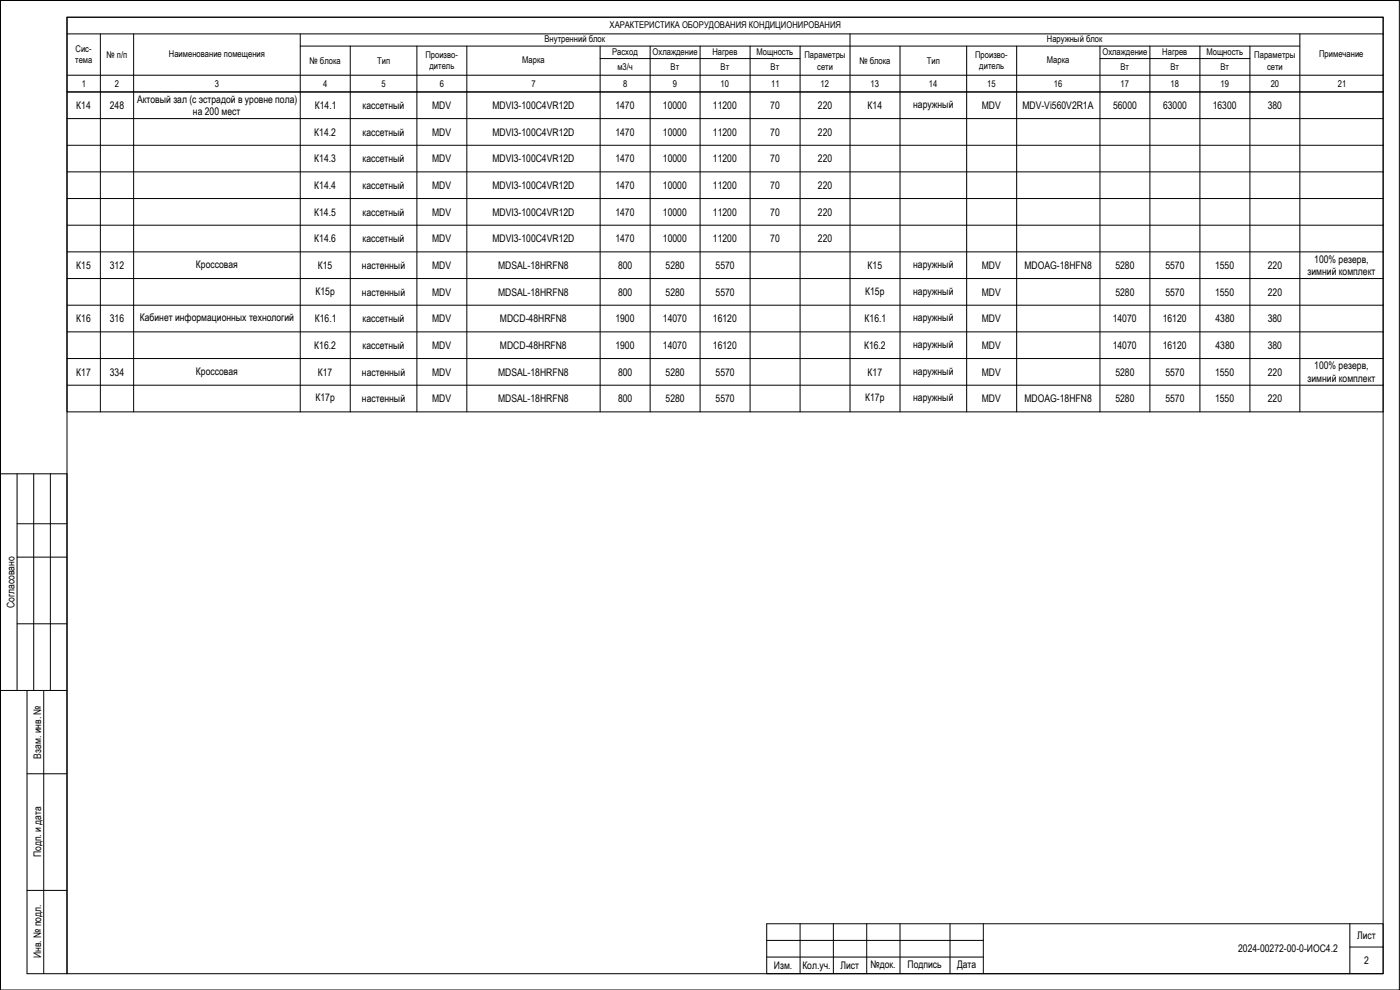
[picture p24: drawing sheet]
<svg xmlns="http://www.w3.org/2000/svg" width="420mm" height="297mm" viewBox="0 0 420 297" stroke-linecap="round" stroke-linejoin="round" font-family="sans-serif">
<defs><g id="words">
<g font-size="3.1">
<text x="22.9" y="32.7">К14</text>
<text x="33" y="32.7">248</text>
<text x="41.1" y="30.8">Актовый зал (с эстрадой в уровне пола)</text>
<text x="57.9" y="34.6">на 200 мест</text>
<text x="94.5" y="32.7">К14.1</text>
<text x="108.8" y="32.7">кассетный</text>
<text x="129.7" y="32.7">MDV</text>
<text x="147.8" y="32.7">MDVI3-100C4VR12D</text>
<text x="184.7" y="32.7">1470</text>
<text x="198.9" y="32.7">10000</text>
<text x="214" y="32.7">11200</text>
<text x="231.2" y="32.7">70</text>
<text x="245.5" y="32.7">220</text>
<text x="260.4" y="32.7">К14</text>
<text x="274.1" y="32.4">наружный</text>
<text x="294.7" y="32.7">MDV</text>
<text x="306.8" y="32.7">MDV-Vi560V2R1A</text>
<text x="334" y="32.7">56000</text>
<text x="349" y="32.7">63000</text>
<text x="363.9" y="32.7">16300</text>
<text x="380.5" y="32.7">380</text>
<text x="94.3" y="40.7">К14.2</text>
<text x="108.8" y="40.7">кассетный</text>
<text x="129.7" y="40.7">MDV</text>
<text x="147.8" y="40.7">MDVI3-100C4VR12D</text>
<text x="184.7" y="40.7">1470</text>
<text x="198.9" y="40.7">10000</text>
<text x="214" y="40.7">11200</text>
<text x="231.2" y="40.7">70</text>
<text x="245.5" y="40.7">220</text>
<text x="94.3" y="48.7">К14.3</text>
<text x="108.8" y="48.7">кассетный</text>
<text x="129.7" y="48.7">MDV</text>
<text x="147.8" y="48.7">MDVI3-100C4VR12D</text>
<text x="184.7" y="48.7">1470</text>
<text x="198.9" y="48.7">10000</text>
<text x="214" y="48.7">11200</text>
<text x="231.2" y="48.7">70</text>
<text x="245.5" y="48.7">220</text>
<text x="94.3" y="56.7">К14.4</text>
<text x="108.8" y="56.7">кассетный</text>
<text x="129.7" y="56.7">MDV</text>
<text x="147.8" y="56.7">MDVI3-100C4VR12D</text>
<text x="184.7" y="56.7">1470</text>
<text x="198.9" y="56.7">10000</text>
<text x="214" y="56.7">11200</text>
<text x="231.2" y="56.7">70</text>
<text x="245.5" y="56.7">220</text>
<text x="94.3" y="64.7">К14.5</text>
<text x="108.8" y="64.7">кассетный</text>
<text x="129.7" y="64.7">MDV</text>
<text x="147.8" y="64.7">MDVI3-100C4VR12D</text>
<text x="184.7" y="64.7">1470</text>
<text x="198.9" y="64.7">10000</text>
<text x="214" y="64.7">11200</text>
<text x="231.2" y="64.7">70</text>
<text x="245.5" y="64.7">220</text>
<text x="94.3" y="72.7">К14.6</text>
<text x="108.8" y="72.7">кассетный</text>
<text x="129.7" y="72.7">MDV</text>
<text x="147.8" y="72.7">MDVI3-100C4VR12D</text>
<text x="184.7" y="72.7">1470</text>
<text x="198.9" y="72.7">10000</text>
<text x="214" y="72.7">11200</text>
<text x="231.2" y="72.7">70</text>
<text x="245.5" y="72.7">220</text>
<text x="22.9" y="80.7">К15</text>
<text x="33" y="80.7">312</text>
<text x="58.8" y="80.4">Кроссовая</text>
<text x="95.4" y="80.7">К15</text>
<text x="108.6" y="80.7">настенный</text>
<text x="129.7" y="80.7">MDV</text>
<text x="149.5" y="80.7">MDSAL-18HRFN8</text>
<text x="185.5" y="80.7">800</text>
<text x="199.7" y="80.7">5280</text>
<text x="214.8" y="80.7">5570</text>
<text x="260.4" y="80.7">К15</text>
<text x="274.1" y="80.4">наружный</text>
<text x="294.7" y="80.7">MDV</text>
<text x="307.5" y="80.7">MDOAG-18HFN8</text>
<text x="334.8" y="80.7">5280</text>
<text x="349.8" y="80.7">5570</text>
<text x="364.7" y="80.7">1550</text>
<text x="380.5" y="80.7">220</text>
<text x="392.4" y="82.6">зимний комплект</text>
<text x="394.4" y="78.8">100% резерв,</text>
<text x="94.7" y="88.4">К15р</text>
<text x="108.6" y="88.7">настенный</text>
<text x="129.7" y="88.7">MDV</text>
<text x="149.5" y="88.7">MDSAL-18HRFN8</text>
<text x="185.5" y="88.7">800</text>
<text x="199.7" y="88.7">5280</text>
<text x="214.8" y="88.7">5570</text>
<text x="259.7" y="88.4">К15р</text>
<text x="274.1" y="88.4">наружный</text>
<text x="294.7" y="88.7">MDV</text>
<text x="334.8" y="88.7">5280</text>
<text x="349.8" y="88.7">5570</text>
<text x="364.7" y="88.7">1550</text>
<text x="380.5" y="88.7">220</text>
<text x="22.9" y="96.7">К16</text>
<text x="33" y="96.7">316</text>
<text x="42" y="96.4">Кабинет информационных технологий</text>
<text x="94.5" y="96.7">К16.1</text>
<text x="108.8" y="96.7">кассетный</text>
<text x="129.7" y="96.7">MDV</text>
<text x="150.1" y="96.7">MDCD-48HRFN8</text>
<text x="184.7" y="96.7">1900</text>
<text x="198.9" y="96.7">14070</text>
<text x="214" y="96.7">16120</text>
<text x="259.5" y="96.7">К16.1</text>
<text x="274.1" y="96.4">наружный</text>
<text x="294.7" y="96.7">MDV</text>
<text x="333.9" y="96.7">14070</text>
<text x="349" y="96.7">16120</text>
<text x="364.8" y="96.7">4380</text>
<text x="380.5" y="96.7">380</text>
<text x="94.3" y="104.7">К16.2</text>
<text x="108.8" y="104.7">кассетный</text>
<text x="129.7" y="104.7">MDV</text>
<text x="150.1" y="104.7">MDCD-48HRFN8</text>
<text x="184.7" y="104.7">1900</text>
<text x="198.9" y="104.7">14070</text>
<text x="214" y="104.7">16120</text>
<text x="259.3" y="104.7">К16.2</text>
<text x="274.1" y="104.4">наружный</text>
<text x="294.7" y="104.7">MDV</text>
<text x="333.9" y="104.7">14070</text>
<text x="349" y="104.7">16120</text>
<text x="364.8" y="104.7">4380</text>
<text x="380.5" y="104.7">380</text>
<text x="22.9" y="112.7">К17</text>
<text x="33" y="112.7">334</text>
<text x="58.8" y="112.4">Кроссовая</text>
<text x="95.4" y="112.7">К17</text>
<text x="108.6" y="112.7">настенный</text>
<text x="129.7" y="112.7">MDV</text>
<text x="149.5" y="112.7">MDSAL-18HRFN8</text>
<text x="185.5" y="112.7">800</text>
<text x="199.7" y="112.7">5280</text>
<text x="214.8" y="112.7">5570</text>
<text x="260.4" y="112.7">К17</text>
<text x="274.1" y="112.4">наружный</text>
<text x="294.7" y="112.7">MDV</text>
<text x="334.8" y="112.7">5280</text>
<text x="349.8" y="112.7">5570</text>
<text x="364.7" y="112.7">1550</text>
<text x="380.5" y="112.7">220</text>
<text x="394.4" y="110.8">100% резерв,</text>
<text x="392.4" y="114.6">зимний комплект</text>
<text x="94.7" y="120.4">К17р</text>
<text x="108.6" y="120.7">настенный</text>
<text x="129.7" y="120.7">MDV</text>
<text x="149.5" y="120.7">MDSAL-18HRFN8</text>
<text x="185.5" y="120.7">800</text>
<text x="199.7" y="120.7">5280</text>
<text x="214.8" y="120.7">5570</text>
<text x="259.7" y="120.4">К17р</text>
<text x="274.1" y="120.4">наружный</text>
<text x="294.7" y="120.7">MDV</text>
<text x="307.5" y="120.7">MDOAG-18HFN8</text>
<text x="334.8" y="120.7">5280</text>
<text x="349.8" y="120.7">5570</text>
<text x="364.7" y="120.7">1550</text>
<text x="380.5" y="120.7">220</text>
<text x="4.4" y="182.5" transform="rotate(-90 4.4 182.5)">Согласовано</text>
<text x="12.4" y="227.6" transform="rotate(-90 12.4 227.6)">Взам. инв. №</text>
<text x="12.4" y="257.2" transform="rotate(-90 12.4 257.2)">Подп. и дата</text>
<text x="407.3" y="281.8">Лист</text>
<text x="12.4" y="287.5" transform="rotate(-90 12.4 287.5)">Инв. № подл.</text>
<text x="371.6" y="285.7">2024-00272-00-0-ИОС4.2</text>
<text x="232.3" y="290.8">Изм.</text>
<text x="240.8" y="290.8">Кол.уч.</text>
<text x="252.2" y="290.8">Лист</text>
<text x="261.3" y="290.5">№док.</text>
<text x="272.4" y="290.5">Подпись</text>
<text x="287.2" y="290.5">Дата</text>
<text x="409.4" y="289.3">2</text>
</g>
<g font-size="2.8">
<text x="182.9" y="8.4">ХАРАКТЕРИСТИКА ОБОРУДОВАНИЯ КОНДИЦИОНИРОВАНИЯ</text>
<text x="22.7" y="15.7">Сис-</text>
<text x="32" y="17.4">№ п/п</text>
<text x="50.7" y="17.1">Наименование помещения</text>
<text x="127.7" y="17.3">Произво-</text>
<text x="163.4" y="12.7">Внутренний блок</text>
<text x="183.7" y="16.5">Расход</text>
<text x="195.9" y="16.5">Охлаждение</text>
<text x="213.8" y="16.4">Нагрев</text>
<text x="227.1" y="16.4">Мощность</text>
<text x="241.4" y="17.5">Параметры</text>
<text x="292.7" y="17.3">Произво-</text>
<text x="314.2" y="12.7">Наружный блок</text>
<text x="330.9" y="16.5">Охлаждение</text>
<text x="348.8" y="16.4">Нагрев</text>
<text x="362.1" y="16.4">Мощность</text>
<text x="376.4" y="17.5">Параметры</text>
<text x="395.9" y="17.1">Примечание</text>
<text x="22.6" y="19">тема</text>
<text x="92.9" y="19.2">№ блока</text>
<text x="113.2" y="19.2">Тип</text>
<text x="128.9" y="20.7">дитель</text>
<text x="156.7" y="18.9">Марка</text>
<text x="185.3" y="21.1">м3/ч</text>
<text x="201.3" y="21.1">Вт</text>
<text x="216.3" y="21.1">Вт</text>
<text x="231.3" y="21.1">Вт</text>
<text x="245.3" y="20.9">сети</text>
<text x="257.9" y="19.2">№ блока</text>
<text x="278.2" y="19.2">Тип</text>
<text x="293.9" y="20.7">дитель</text>
<text x="314.2" y="18.9">Марка</text>
<text x="336.3" y="21.1">Вт</text>
<text x="351.3" y="21.1">Вт</text>
<text x="366.2" y="21.1">Вт</text>
<text x="380.3" y="20.9">сети</text>
<text x="24.6" y="26.1">1</text>
<text x="34.5" y="26.1">2</text>
<text x="64.5" y="26.1">3</text>
<text x="97" y="26.1">4</text>
<text x="114.5" y="26.1">5</text>
<text x="132" y="26.1">6</text>
<text x="159.5" y="26.1">7</text>
<text x="187" y="26.1">8</text>
<text x="202" y="26.1">9</text>
<text x="216.3" y="26.1">10</text>
<text x="231.4" y="26.1">11</text>
<text x="246.3" y="26.1">12</text>
<text x="261.3" y="26.1">13</text>
<text x="278.8" y="26.1">14</text>
<text x="296.2" y="26.1">15</text>
<text x="316.3" y="26.1">16</text>
<text x="336.3" y="26.1">17</text>
<text x="351.3" y="26.1">18</text>
<text x="366.3" y="26.1">19</text>
<text x="381.4" y="26.1">20</text>
<text x="401.5" y="26.1">21</text>
</g>
</g></defs>
<!-- layer: 0 -->
<g fill="none" stroke="#000" stroke-width=".3">
<path d="M0 .1h420v296.9h-420zM0 .2l.1 296.8v-296.8h419.8M20.1 5.2h395v286.9h-395zM20.1 5.2h395v118.4h-395v-96h395h-395zM20.1 10.2h395M30.1 10.2v113.4M40.1 10.2v113.4M90.1 10.2v113.4M90.1 13.8h300M105.1 13.8v109.8M125.1 13.8v109.8M140.1 13.8v109.8"/>
<path d="M180.1 13.8v109.8M180.1 17.6h60M195.1 13.8v109.8M210.1 13.8v109.8M225.1 13.8v109.8M240.1 13.8v109.8M255.1 10.2v113.4M270.1 13.8v109.8M290.1 13.8v109.8M305.1 13.8v109.8M330.1 13.8v109.8M330.1 17.6h45"/>
<path d="M345.1 13.8v109.8M360.1 13.8v109.8M375.1 13.8v109.8M390.1 10.2v113.4M20.1 35.6h395M20.1 22.6h395M20.1 43.6h395M20.1 51.6h395M20.1 59.6h395M20.1 67.6h395M20.1 75.6h395M20.1 83.6h395"/>
<path d="M20.1 91.6h395M20.1 99.6h395M20.1 107.6h395M20.1 115.6h395"/>
</g>
<g fill="none" stroke="#000" stroke-width=".3">
<path d="M5.1 142.2v65M5.1 157.1h15M10.1 142.2v65M15.1 142.2v65M5.1 167.2h15M5.1 187.2h15M8.1 207.2v84.9h12v-149.9h-20v65h20M13.1 207.2v84.9M8.1 232.2h12M8.1 267.2h12M230.1 277.2h185v14.9h-185zM240.1 277.2v14.9"/>
<path d="M250.1 277.2v14.9M260.1 277.2v14.9M270.1 277.2v14.9M285.1 277.2v14.9M295.1 277.2v14.9M405.1 277.2v14.9M230.1 282.2h65M230.1 287.2h65M405.1 284.1h10"/>
</g>
<use href="#words"/>
</svg>
